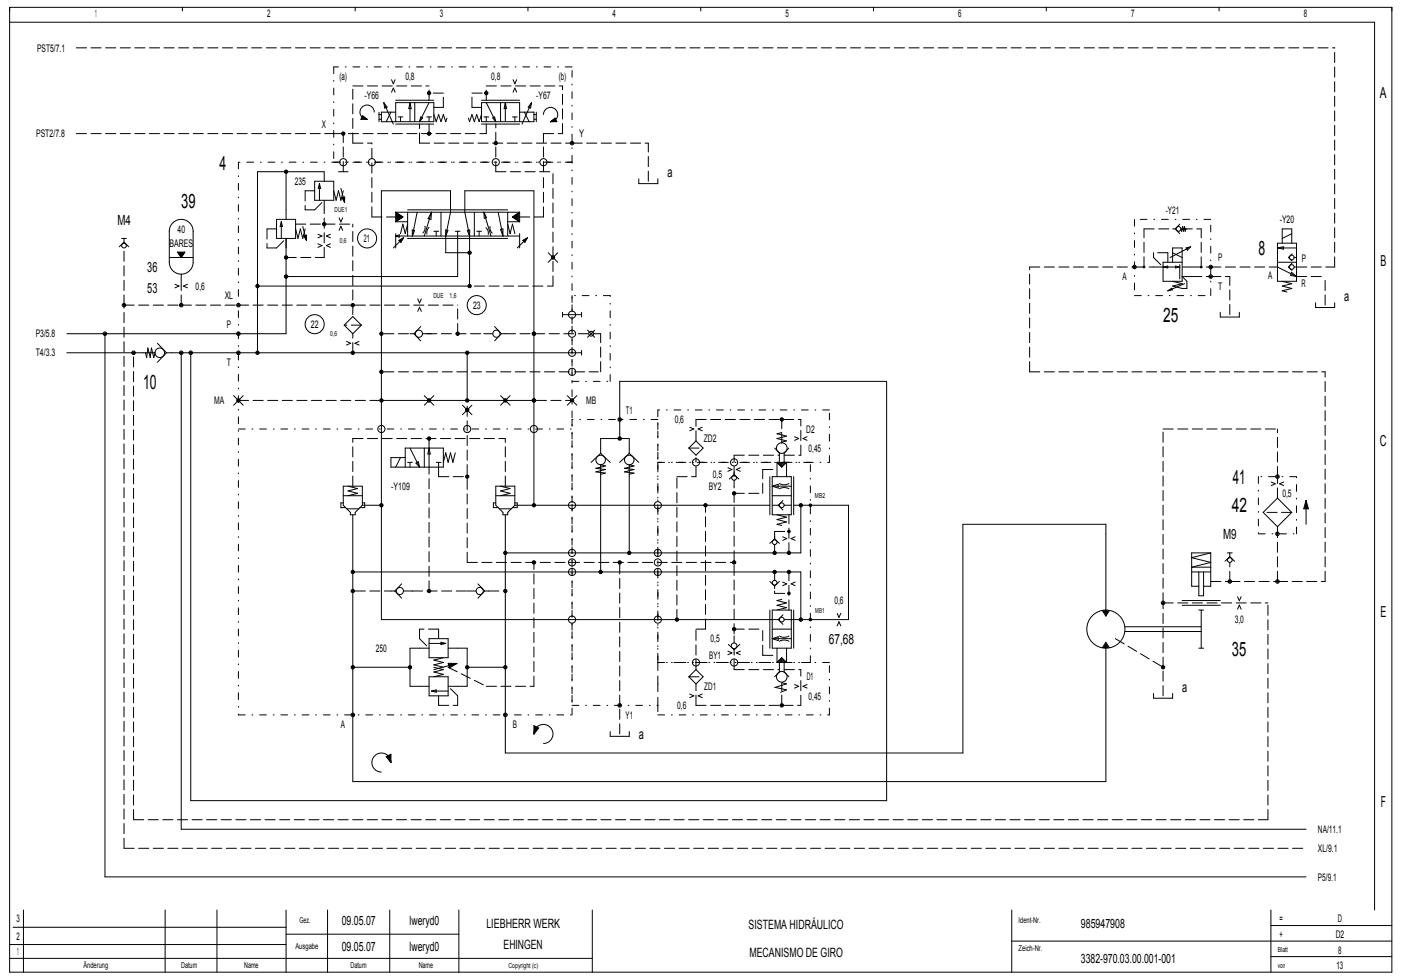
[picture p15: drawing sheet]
<svg xmlns="http://www.w3.org/2000/svg" width="582mm" height="406mm" viewBox="0 0 582 406" stroke-linecap="round" stroke-linejoin="round" font-family="sans-serif">
<defs><g id="words">
<g font-size="8.2">
<text x="91.1" y="70.5">4</text>
<text x="75.3" y="86.3">39</text>
<text x="522.8" y="106.1">8</text>
<text x="483.2" y="133.8">25</text>
<text x="59.4" y="161.6">10</text>
<text x="512.1" y="201.2">41</text>
<text x="511.7" y="212.9">42</text>
<text x="511.8" y="272.4">35</text>
</g>
<g font-size="6.3">
<text x="573.2" y="40.9">A</text>
<text x="573.4" y="110.5">B</text>
<text x="573.3" y="185.2">C</text>
<text x="573.4" y="256.2">E</text>
<text x="573.6" y="335.2">F</text>
</g>
<g font-size="5.8">
<text x="277.2" y="73.6">a</text>
<text x="48.8" y="93.4">M4</text>
<text x="61.2" y="113.2">36</text>
<text x="61.2" y="121.6">53</text>
<text x="558.4" y="125">a</text>
<text x="508.1" y="224">M9</text>
<text x="344.3" y="267.6">67,68</text>
<text x="491.1" y="287.4">a</text>
<text x="265.4" y="307.2">a</text>
</g>
<g font-size="5.3">
<text x="142" y="384.4">09.05.07</text>
<text x="170.2" y="384.4">lweryd0</text>
<text x="202" y="385.8">LIEBHERR WERK</text>
<text x="311" y="386.1">SISTEMA HIDRÁULICO</text>
<text x="449" y="385.8">985947908</text>
<text x="142" y="395.1">09.05.07</text>
<text x="170.2" y="395.1">lweryd0</text>
<text x="209.2" y="394.4">EHINGEN</text>
<text x="311.4" y="397.6">MECANISMO DE GIRO</text>
<text x="449" y="400.2">3382­970.03.00.001­001</text>
</g>
<g font-size="4.4">
<text x="39.5" y="7.1">1</text>
<text x="111" y="7.1">2</text>
<text x="182.8" y="7.1">3</text>
<text x="254.5" y="7.1">4</text>
<text x="326.3" y="7.1">5</text>
<text x="398.1" y="7.1">6</text>
<text x="469.9" y="7.1">7</text>
<text x="541.6" y="7.1">8</text>
<text x="15.4" y="21.4">PST5/7.1</text>
<text x="141" y="33.3">(a)</text>
<text x="168.4" y="33.3">0,8</text>
<text x="204" y="33.3">0,8</text>
<text x="232.1" y="33.3">(b)</text>
<text x="151.5" y="41.2">­Y66</text>
<text x="222.7" y="41.2">­Y67</text>
<text x="133.7" y="53.1">X</text>
<text x="15" y="57.1">PST2/7.8</text>
<text x="240.6" y="57.1">Y</text>
<text x="122.4" y="76.9">235</text>
<text x="484.3" y="88.7">­Y21</text>
<text x="531.6" y="92.7">­Y20</text>
<text x="73.8" y="96.7">40</text>
<text x="151.2" y="100.6">21</text>
<text x="70.4" y="102.5">BARES</text>
<text x="506.1" y="108.5">P</text>
<text x="540.8" y="108.9">P</text>
<text x="466.4" y="116.5">A</text>
<text x="526.8" y="116.1">A</text>
<text x="540.6" y="119.4">R</text>
<text x="81.3" y="120.4">0,6</text>
<text x="93.3" y="124.4">XL</text>
<text x="506.1" y="120.4">T</text>
<text x="196.5" y="128.3">23</text>
<text x="94.3" y="136.3">P</text>
<text x="129.2" y="136.3">22</text>
<text x="14.9" y="140.2">P3/5.8</text>
<text x="14.9" y="148.1">T4/3.3</text>
<text x="94.2" y="152.1">T</text>
<text x="89" y="167.9">MA</text>
<text x="243.5" y="167.9">MB</text>
<text x="260" y="171.9">T1</text>
<text x="280.3" y="175.9">0,6</text>
<text x="334.9" y="179.8">D2</text>
<text x="292.4" y="183.8">ZD2</text>
<text x="335.9" y="187.7">0,45</text>
<text x="162.5" y="203.6">­Y109</text>
<text x="294.4" y="203.6">BY2</text>
<text x="296.1" y="198.6">0,5</text>
<text x="532.7" y="206.5">0,5</text>
<text x="346.6" y="251.1">0,6</text>
<text x="512.9" y="259">3,0</text>
<text x="295.1" y="266.9">0,5</text>
<text x="156.1" y="270.9">250</text>
<text x="294.6" y="273.9">BY1</text>
<text x="292.6" y="286.7">ZD1</text>
<text x="335.1" y="282.8">D1</text>
<text x="335.9" y="290.7">0,45</text>
<text x="259.9" y="298.6">Y1</text>
<text x="281.3" y="294.7">0,6</text>
<text x="141.6" y="302.6">A</text>
<text x="213.1" y="302.6">B</text>
<text x="547.5" y="346.1">NA/11.1</text>
<text x="547.5" y="354.1">XL/9.1</text>
<text x="547.5" y="365.9">P5/9.1</text>
<text x="6.9" y="383.3">3</text>
<text x="531.6" y="383.3">=</text>
<text x="555.7" y="383.3">D</text>
<text x="531.6" y="389.8">+</text>
<text x="554.9" y="389.8">D2</text>
<text x="6.8" y="390.5">2</text>
<text x="7.2" y="397">1</text>
<text x="556" y="396.3">8</text>
<text x="555.2" y="402.7">13</text>
</g>
<g font-size="3.4">
<text x="124.4" y="383.7">Gez.</text>
<text x="423.2" y="383.7">Ident­Nr.</text>
<text x="122.7" y="394.5">Ausgabe</text>
<text x="423.2" y="395.2">Zeich­Nr.</text>
<text x="34.7" y="402.4">Änderung</text>
<text x="75.2" y="402.4">Datum</text>
<text x="101.4" y="402.4">Name</text>
<text x="145.6" y="402.4">Datum</text>
<text x="173.9" y="402.4">Name</text>
</g>
<g font-size="2.9">
<text x="139" y="88.3">DUE1</text>
<text x="141.2" y="101.2">0,6</text>
<text x="180.1" y="123.9">DUE</text>
<text x="186.8" y="123.9">1,6</text>
<text x="137.2" y="139.8">0,6</text>
<text x="338.5" y="207.1">MB2</text>
<text x="338.7" y="254.6">MB1</text>
<text x="530.8" y="395.8">Blatt</text>
<text x="211.2" y="402.3">Copyright (c)</text>
<text x="530.8" y="402.3">von</text>
</g>
</g></defs>
<g fill="none" stroke="#000" stroke-width=".42">
<path d="M4 3.1h574.2v400.9h-574.2zM4 9.2h567v369M75.8 3.1v1.4M147.6 3.1v1.4M219.3 3.1v1.4M291.1 3.1v1.4M362.9 3.1v1.4M434.6 3.1v1.4M506.4 3.1v1.4M162.6 33.1l.8 1.7 .7-1.7M162.6 38.3l.8-1.7 .7 1.7M213.1 33.1l.8 1.7 .7-1.7"/>
<path d="M213.1 38.3l.8-1.7 .7 1.7M150.6 48.1l1.9 1.5h-2.6zM150.7 48.3l1.6 1.2-1.4-.8-.3 .5 1.2 .2-.9-.5-.1 .2 .4 .1-1 .2zM152.2 49.5l-1.9-.1 .5-.9 1.7 1.1M155.5 46.6a2.97 2.97 0 0 0-3-3 2.97 2.97 0 0 0-3 3.1 2.97 2.97 0 0 0 3.1 2.9M157.5 49.6h.9M157.5 47.6h.9M157.5 46.6v4M159.4 42.7l4 8.9M159.4 42.7l1.4 1.8-1 .4zM162.4 46.6l-2 4M164.4 46.6h-6v4h21.8v-7.9h-15.8v7.9"/>
<path d="M164.4 51.6h15.8M164.4 41.7h15.8M165.4 48.6h2M166.4 48.6v2M170.3 42.7l.5 2.4h-1zM170.3 42.7v7.9M172.3 42.7v7.9M174.8 48.6l.8 .4-1.3 1.6zM177.2 48.6h2M178.2 48.6v2M178.2 42.7l-3.9 7.9M180.2 47.6l1 3 1-3 1 3 1-3 1 3 .5-1.5"/>
<path d="M200 51.6h15.9M200 41.7h15.9M200 47.6l-1 3-1-3-1 3-.9-3-1 3-.5-1.5M201 48.6h2M202 48.6v2M202 42.7l4 7.9M204.7 49l.8-.4 .5 2zM207.9 42.7v7.9M209.9 42.7v7.9M209.9 42.7l.5 2.4h-1zM212.9 48.6h2M213.9 48.6v2"/>
<path d="M215.9 46.6h5.9v4h-21.8v-7.9h15.9v7.9M217.8 46.6l2 4M220.8 42.7l-4 8.9M220.8 42.7l-.4 2.2-1-.4zM221.8 49.6h1M221.8 47.6h1M222.8 46.6v4M225.8 47.6a2.97 2.97 0 0 1 3-3 2.97 2.97 0 0 1 2.9 3.1 2.97 2.97 0 0 1-3 2.9M228.7 50.6l1.9-1.5 .7 1.5zM229 50.5l1.5-1.2 .5 1.1-1-.2 .4-.1-.1-.2-.9 .4 1.3-.1-.3-.5zM229 50.5l1.9-.2-.5-.8-1.7 1.1M118.8 71.4v19.8"/>
<path d="M130.7 75.3h7.9v7.9h-7.9zM132.7 76.3v6.9M132.7 76.3l.5 2h-1zM134.7 75.3v-3.9h-27.7v75.2M138.6 79.3l1 3.9 1-3.9 1 3.9 1-3.9M141.6 78.3l1.5 5.7M265.4 74.3v2h7.9v-2M50.5 99.1h2M51.5 99.1v2M114.9 91.2h7.9v7.9h-7.9zM116.9 92.2v6.9M116.9 92.2l.5 1.9h-1z"/>
<path d="M118.8 99.1v39.6h-91M122.8 95.1l1 4 1-4 1 4 1-4M125.8 94.1l1.5 5.8M126.2 98l1.1-.3v2.2zM127 98.7l.1-.6-.4 .1 .4 1 .1-1.3-.7 .2 .8 1.8M132.1 97.3l1.7 .8-1.7 .7M134.7 83.2v4M137.3 97.3l-1.7 .8 1.7 .7M140.9 90.5l.7 1.8 .8-1.8M140.9 95.7l.7-1.7 .8 1.7M142 82.2l1.2-.3-.1 2.1zM142.8 82.9l.1-.7-.3 .1 .4 1.1v-1.4l-.7 .2 .8 1.8"/>
<path d="M164.4 88.2v4M164.4 97.1v5.9M164.4 88.2h51.5M164.4 92.2h4.9M164.4 98.1l1.5-.5v1zM164.4 98.1h51.5M164.4 88.2l3 2-3 2M165.6 90.1l-.2-.1v.3l.7-.2-.9-.5v1.1l1.3-.6-1.5-.9v1.9l1.9-1-2.2-1.4v3l2.4-1.5M165.7 99.9l1.9-1.1-1.1 1.9zM167.6 98.8l-4.2 4.2M167.6 98.8l-1.1 1.7-.6-.6 1.2-.6-.7 .9-.2-.3 .5-.2M169.3 88.2v9.9"/>
<path d="M169.3 99.1h41.6M169.3 87.2h41.6M169.3 93.1l-1 4-.9-4-1 4M171.3 95.6l.9 .1-.9 2.4zM173.3 88.2l-2 9.9M176.5 93.9v1.6l-.8 1.3M178.2 94.5l-.8 1.3v1.5M179.2 88.2l-2.9 9.9M179.2 88.2l-.2 3-1.2-.3zM180.2 96.1h2M181.2 96.1v2M183.2 88.2v9.9"/>
<path d="M185.1 95.6l1 .1-.9 2.4zM185.2 98.1v6.9h9.9M185.2 98.1l1.9-9.9v-8.9h-28.7v178.2h164.9M189.1 96.1h2M190.1 96.1v18.8h-71.3M194.1 95.7l1-.1v2.5zM195.1 98.1l-2-9.9v-8.9h28.7v130.7M195.1 98.1v20.8h-88.1M197 88.2v9.9M198 96.1h2M199 96.1v2M201 88.2l1.1 2.3-.9 .2z"/>
<path d="M201 88.2l3 9.9M201.9 94.6l.8 1.3 .1 1.6M203.6 94.1l.1 1.5 .8 1.3M206.9 88.2l2 9.9M207.9 95.3l1-.2v3zM210.9 92.2h5M210.9 88.2v9.9M210.9 93.1l1 4 1-4 1 4M214.7 90.1l.2-.1v.3l-.7-.2 .9-.5v1.1l-1.3-.6 1.5-.9v1.9l-1.9-1 2.2-1.4v3l-2.4-1.5M215.9 88.2l-3 2 3 2M215.9 88.2v4M215.9 97.1v5.9"/>
<path d="M217.2 99.9l1.9-1.1-1.1 1.9zM219.1 98.8l-4.2 4.2M219.1 98.8l-1.2 1.7-.5-.6 1.2-.6-.7 .9-.3-.3 .6-.2M487.1 95.1h1.1M488.2 95.1l1.9 2M490.1 93.1l-1.9 2M492.6 95.1l-.3 1-.2-2-.5 2-.3-2-.5 2-.2-1h2.5M536.6 97.1l-3.9 2M49.5 102.5l2-1.8 2 1.8M70.3 109v-12.9a5 5 0 0 1 5-4.9 5 5 0 0 1 4.9 4.9v12.9M70.3 107h9.9M70.3 108.9a5 5 0 0 0 4.9 5 5 5 0 0 0 5-4.9"/>
<path d="M72.7 118.1l1.7 .8-1.7 .7M73.8 104.8h3l-1.5 2.2zM75.3 113.9v5M75.4 105.7l-.2-.2 .2 .5 .3-.6h-.8l.5 .9 .6-1.1h-1.4l.8 1.4 1-1.6h-2.2l1.1 1.8M77.9 118.1l-1.7 .8 1.7 .7M132.1 101.3l1.7 .8-1.7 .7M137.3 101.3l-1.7 .8 1.7 .7M227.7 105l4 4M231.7 105l-4 4M483.2 111h6.9M483.2 111l1.9-.4v.7zM487.1 109v-6h4v13.9h-7.9v-7.9h7.9"/>
<path d="M487.1 105l4 2M487.1 116.9l4 1-4 1 4 1M488.4 110.6l1.7 .4-1.7 .3zM490.1 110v5.9M492.1 117.9l-7 3M492.7 103l1.9-.4-1.3 1.4zM494.6 102.6l-8.5 4.4M530.7 101.1h7.9v15.8h-7.9zM530.7 103h7.9M530.7 109h7.9M530.7 103l2.5-.5v1zM530.7 111l7.9 3.9"/>
<path d="M532.7 101.1v-6h3.9v6M532.7 116.9l3.9 1-3.9 1 3.9 1-3.9 1 1.9 .5M535.2 111.1l1.5 1.2M536.5 113.1l2.1 1.8-2.5-.5zM536.7 109.4l-1.5 1.6M536.8 105.5l-1.6 1.5 1.5 1.4M537.6 107h1M537.6 111h1M43.6 138.7v225.7h499M143 135.1l3.6-3.5 3.5 3.5-3.5 3.6zM170.3 138.7h1.7M172 138.7l2.8 3"/>
<path d="M173.5 129.4l.8-1.7 .7 1.7M173.5 124.2l.8 1.7 .7-1.7M174.8 135.7l-2.8 3M175.5 138.7h3.7M201 138.7h3.7M205.5 135.7l2.8 3M208.3 138.7h1.6M208.3 138.7l-2.8 3M233.7 129.8v2M233.7 130.8h7.9M241.6 129.8v2M244.1 137.2l2.9 3"/>
<path d="M247 137.2l-2.9 3M485.1 120.9l1.6-1.1 .3 .6zM506.9 129.8v2h7.9v-2M546.5 125.8v2h7.9v-2M27.8 146.6h36.6l-.5 2-1-4-.5 4-1-4-.5 4-.5-2M65.4 142.6l3.7 4M69.1 146.6h172.5M69.1 146.6l-3.7 4M75.3 146.6v198h467.3M79.2 146.6v186.1h289.1v-174.2h-110.9v23.7M144 141.9l1.7 .7-1.7 .8M149.2 141.9l-1.7 .7 1.7 .8"/>
<path d="M194.1 146.6v19.8M241.6 145.6v2M97.1 164.4l3.9 4M101 164.4l-3.9 4M158.4 166.4h63.4M176.3 164.4l3.9 4M180.2 164.4l-3.9 4M192.1 168.4l4 3.9M196.1 168.4l-4 3.9M207.9 164.4l4 4M211.9 164.4l-4 4M235.7 164.4l3.9 4"/>
<path d="M239.6 164.4l-3.9 4M286.5 177.5l1.7 .8-1.7 .7M291.7 177.5l-1.7 .8 1.7 .7M324.8 179.8l-2 .5 3.9 1-3.9 .9 3.9 1-1.9 .5M166.4 190.2l-2 3.9M168.3 190.2h-5.9v3.9h21.8v-7.9h-15.9v7.9M169.3 192.1h2M170.3 192.1v2M170.3 186.2l4 7.9M172.8 192.4l1-.6 .5 2.3zM176.3 186.2v7.9M178.2 186.2v7.9"/>
<path d="M178.2 186.2l.5 2.5h-1zM181.2 192.1h2M182.2 192.1v2M189.1 188.2l-1 3.9-1-3.9-.9 3.9-1-3.9-1 3.9M249.5 197.1l2-.5-4-.5 4-1-4-.5 4-1-2-.5v44.6M249.5 188.4v-6.2h11.9v6.2M249.5 188.4l-3.9 3.7M249.5 188.4l4 3.7M261.4 197.1l2-.5-4-.5 4-1-4-.5 4-1-2-.5v36.7M261.4 188.4l-4 3.7M261.4 188.4l4 3.7M289.1 183.2l3 3-3 3-2.9-3z"/>
<path d="M302.4 194.4l1.7 .7-1.7 .8M305 196.1v1.1M305 199.6v2.4M305 197.2l1.9 1.9M305 197.2l-2 1.9M307.6 194.4l-1.7 .7 1.7 .8M319.8 198.1v15.8M320.8 198.1h7.9v15.8h-7.9zM321.8 186.2l2 2v3.9M322.8 192.1h3.9M322.8 192.1l2 2 1.9-2M322.8 192.1v6"/>
<path d="M323.3 192.1l1.5 1.5 1.5-1.5M323.9 192.2l.9 .9M324.5 192.1l.3 .5M325.3 192.1l-.5 .4M325.7 192.2l-.9 .8M326.7 192.1v6M327.7 186.2l-2 2v3.9M329.7 198.1v15.8M330.1 181.5l1.7 .7-1.7 .8M335.3 181.5l-1.7 .7 1.7 .8M142.6 209h-1v2h2M142.6 202h7.9v8l-2.9 2.9v1h-2v-1l-3-2.9z"/>
<path d="M142.6 206h7.9M144.1 211.4h4.9M144.6 202l3.9 1-3.9 1 3.9 1-3.9 1M146.6 213.9v110.9h312.8v-55.4M150.5 209h1v2h-2M150.5 210h7.9M206 202h7.9v8l-3 2.9v1h-2v-1l-2.9-2.9zM206 209h-1v2h1.9M206 206h7.9M207.4 211.4h5M207.9 202l4 1-4 1 4 1-4 1M209.9 213.9v99h190.1v-95h59.4v38.1"/>
<path d="M213.9 209h1v2h-2M213.9 210h105.9M320.8 202h7.9M320.8 206h7.9M320.8 202l2.5-.8v1.6zM320.8 210h2.5M322.8 213.9l3.9 1-3.9 1 3.9 1-3.9 1 2 .5M323.3 210l2 1.9M323.8 200.9l2.2 .6 1.7-.6M323.8 203.1l2.2-.5 1.7 .5M325.3 208l-2 2M325.7 210h3"/>
<path d="M329.7 210h22.8v47.5h-26.8M332.7 210v19.8h-122.8M528.1 200.3l1.7 .8-1.7 .7M530.7 207l5.9 5.9-5.9 6-6-6zM533.3 200.3l-1.7 .8 1.7 .7M542.6 208l-.6 3.2h1.3l-.7-2.1-.2 1.9h.6l-.4-1M542.6 208l1 3.4h-2zM542.6 208v9.9M146.6 237.7h186.1v19.8M321.8 222.8v1.1M321.8 226.3v2.5M321.8 238.7v2.4"/>
<path d="M321.8 223.9l-2 1.9M321.8 223.9l2 1.9M325.1 223.1l1.7 .7-1.7 .8M330.3 223.1l-1.7 .7 1.7 .8M495 237.7h8M498 237.7v9.9h2v-9.9M503 229.8h-8v13.8h3M503 229.8l-8 1.9 8 2-8 2h8M503 229.8v13.8h-3M508.9 233.2l2-1.9 2 1.9M509.9 229.8h2M510.9 229.8v1.9"/>
<path d="M162.4 245.6h1.6M164 245.6l2.9 3M166.9 242.6l-2.9 3M167.6 245.6h3.7M194.1 245.6h3.7M198.5 242.6l2.9 3M201.4 245.6h1.6M201.4 245.6l-2.9 3M319.8 253.5v15.9M319.8 241.6l2 1.9M320.8 253.5h7.9v15.9h-7.9zM321.8 243.5v1.1"/>
<path d="M323.3 257.5l2 2M323.8 241.6l-2 1.9M324.8 249.1l-2 .5 3.9 1-3.9 .9 3.9 1-3.9 1M325.1 241.9l1.7 .7-1.7 .8M325.3 255.5l-2 2M329.7 253.5v15.9M330.3 241.9l-1.7 .7 1.7 .8M347.8 254.9l.7 1.7 .8-1.7M457.9 253.7l1.5 2.3M458.3 253.8h2.2l-1.1 1.7zM458.8 254.1h1.2l-.6 .8zM459.3 254.4h.1"/>
<path d="M460.9 253.7l-1.5 2.3M491.1 251.5h15.8M491.1 249.6h15.8M498 253.5h2M499 253.5v15.9M514.1 253.1l.7-1.7 .8 1.7M514.1 248l.7 1.7 .8-1.7M146.6 277.3h23.7M178.2 265.4h8v7.9h-8zM178.2 269.4h-7.9v15.8h7.9M178.2 267.4h7M180.2 277.3l4 1-4 1 4 1-4 .9"/>
<path d="M183.2 266.9l2 .5-2 .5zM184.2 273.3l-4 1 4 1-4 1 4 1M186.2 269.4h7.9v15.8h-7.9M186.2 275.6l3.6 .1-3.1 1.9zM189.8 275.7l-3 1.4-.4-1.2 2.3 .1-1.7 .7-.2-.6 1.1 .1M189.8 275.7l-9.6 2.6M194.1 277.3h15.8M289.1 278.3l3 2.9-3 3-2.9-3zM302.4 270.6l1.7 .7-1.7 .8M302.6 267.8l2.4 2.2M305 264.2v3M305 270v1.3"/>
<path d="M307.3 267.8l-2.3 2.2M307.6 270.6l-1.7 .7 1.7 .8M320.8 265.4h7.9M320.8 265.4l2.5-.8v1.6zM320.8 261.4h7.9M322.8 269.4v5.9M322.8 275.3h3.9M322.8 275.3l2-2 1.9 2M323.3 275.3l1.5-1.5 1.5 1.5M323.8 266.5l2.2-.5 1.7 .5M323.8 264.3l2.2 .5 1.7-.5M323.8 275.3v4l-2 1.9"/>
<path d="M324.8 274.3l-.9 .9M324.8 274.4l.9 .8M324.8 274.8l-.3 .5M324.8 274.9l.5 .4M325.7 275.3v4l2 1.9M326.7 269.4v5.9M347.8 260.1l.7-1.7 .8 1.7M457.9 269.2l1.5-2.3 1.5 2.3M459.4 267.5l1 1.6h-2zM459.4 268l.5 .8h-1zM459.4 268.3l.2 .3h-.4zM467.3 262.4h31.7"/>
<path d="M467.3 260.5h31.7M498 269.4h2M178.2 281.2h8v8h-8zM179.2 287.2l2-.5v1zM179.2 287.2h7M286.5 288.4l1.7 .8-1.7 .7M291.7 288.4l-1.7 .8 1.7 .7M322.3 285.7l4.4 1-2.4 1M324.8 283.7l1.9 .5-4.9 1.5M330.1 284.5l1.7 .7-1.7 .7M335.3 284.5l-1.7 .7 1.7 .7M479.2 288.2v2h7.9v-2"/>
<path d="M160.4 314.4l2-1v3.5zM162.3 316.6l-1.6-2.1 1.5-.7-.5 1.2 .2 .2-.1-.6-.3 .2 .6 1.2-.2-1.7-.7 .4 1.1 1.8-.2-2.5-1.2 .6 1.5 2.3M162.4 317a4 4 0 0 0-3.9-4.1 4 4 0 0 0-4 3.9 4 4 0 0 0 3.9 4M221.8 301.5l2 1-2 2.5zM221.8 305.1a4 4 0 0 1 3.9-4.1 4 4 0 0 1 4 3.9 4 4 0 0 1-3.9 4.1M221.9 304.7l1.6-2.1-1.5-.7 .5 1.2-.2 .2 .1-.6 .3 .2-.6 1.2 .2-1.7 .7 .4-1.1 1.8 .2-2.5 1.2 .6-1.5 2.3M253.5 304v2h7.9v-2M9.7 378.2v25.8M68.6 378.2v25.8M90.1 378.2v25.8M118.8 378.2v25.8M136.1 378.2v25.8"/>
<path d="M161.9 378.2v25.8M190.6 378.2v25.8M246.1 378.2v25.8M420.3 378.2v25.8M528 378.2v25.8M4 398.3h242.1M4 392.5h114.8M5.4 385.3h113.4M118.8 388.2h71.8M420.3 391.1h157.9M528 397.5h50.2M528 384.6h50.2"/>
<circle cx="178.2" cy="38.7" r=".5"/>
<circle cx="178.2" cy="38.7" r=".69"/>
<circle cx="178.2" cy="38.7" r=".2"/>
<circle cx="202" cy="38.7" r=".69"/>
<circle cx="202" cy="38.7" r=".5"/>
<circle cx="202" cy="38.7" r=".2"/>
<circle cx="142.6" cy="55.5" r=".5"/>
<circle cx="142.6" cy="55.5" r=".69"/>
<circle cx="142.6" cy="55.5" r=".2"/>
<circle cx="178.2" cy="55.5" r=".5"/>
<circle cx="178.2" cy="55.5" r=".69"/>
<circle cx="178.2" cy="55.5" r=".2"/>
<circle cx="206" cy="59.5" r=".69"/>
<circle cx="206" cy="59.5" r=".5"/>
<circle cx="206" cy="59.5" r=".2"/>
<circle cx="237.6" cy="59.5" r=".74"/>
<circle cx="237.6" cy="59.5" r=".37"/>
<circle cx="118.8" cy="71.4" r=".5"/>
<circle cx="118.8" cy="71.4" r=".69"/>
<circle cx="118.8" cy="71.4" r=".2"/>
<circle cx="142.6" cy="67.4" r="1.49"/>
<circle cx="154.5" cy="67.4" r="1.49"/>
<circle cx="206" cy="67.4" r="1.49"/>
<circle cx="225.8" cy="67.4" r="1.49"/>
<circle cx="134.7" cy="93.1" r=".5"/>
<circle cx="134.7" cy="93.1" r=".69"/>
<circle cx="134.7" cy="93.1" r=".2"/>
<circle cx="152.5" cy="99.1" r="4"/>
<circle cx="489.6" cy="95.1" r=".99"/>
<circle cx="51.5" cy="102.1" r=".99"/>
<circle cx="107" cy="118.9" r=".69"/>
<circle cx="107" cy="118.9" r=".5"/>
<circle cx="107" cy="118.9" r=".2"/>
<circle cx="118.8" cy="107" r=".5"/>
<circle cx="118.8" cy="114.9" r=".5"/>
<circle cx="118.8" cy="107" r=".69"/>
<circle cx="118.8" cy="114.9" r=".69"/>
<circle cx="118.8" cy="107" r=".2"/>
<circle cx="118.8" cy="114.9" r=".2"/>
<circle cx="195.1" cy="105" r=".69"/>
<circle cx="195.1" cy="118.9" r=".69"/>
<circle cx="195.1" cy="118.9" r=".5"/>
<circle cx="195.1" cy="105" r=".5"/>
<circle cx="195.1" cy="118.9" r=".2"/>
<circle cx="195.1" cy="105" r=".2"/>
<circle cx="229.7" cy="107" r=".69"/>
<circle cx="229.7" cy="107" r=".5"/>
<circle cx="229.7" cy="107" r=".2"/>
<circle cx="471.3" cy="111" r=".74"/>
<circle cx="471.3" cy="111" r=".37"/>
<circle cx="475.2" cy="111" r=".35"/>
<circle cx="475.2" cy="111" r=".1"/>
<circle cx="475.2" cy="111" r=".25"/>
<circle cx="499" cy="111" r=".35"/>
<circle cx="499" cy="111" r=".1"/>
<circle cx="499" cy="111" r=".25"/>
<circle cx="503" cy="114.9" r=".74"/>
<circle cx="503" cy="111" r=".74"/>
<circle cx="503" cy="111" r=".37"/>
<circle cx="503" cy="114.9" r=".37"/>
<circle cx="536.6" cy="111" r=".99"/>
<circle cx="536.6" cy="107" r=".99"/>
<circle cx="43.6" cy="138.7" r=".74"/>
<circle cx="43.6" cy="138.7" r=".37"/>
<circle cx="51.5" cy="126.8" r=".74"/>
<circle cx="51.5" cy="126.8" r=".37"/>
<circle cx="75.3" cy="126.8" r=".74"/>
<circle cx="75.3" cy="126.8" r=".37"/>
<circle cx="99" cy="126.8" r=".74"/>
<circle cx="99" cy="138.7" r=".74"/>
<circle cx="99" cy="138.7" r=".37"/>
<circle cx="99" cy="126.8" r=".37"/>
<circle cx="130.7" cy="134.7" r="4"/>
<circle cx="146.6" cy="126.8" r=".5"/>
<circle cx="146.6" cy="126.8" r=".69"/>
<circle cx="146.6" cy="126.8" r=".2"/>
<circle cx="158.4" cy="138.7" r=".5"/>
<circle cx="158.4" cy="138.7" r=".69"/>
<circle cx="158.4" cy="138.7" r=".2"/>
<circle cx="174" cy="138.7" r="1.49"/>
<circle cx="190.1" cy="138.7" r=".69"/>
<circle cx="190.1" cy="138.7" r=".5"/>
<circle cx="190.1" cy="138.7" r=".2"/>
<circle cx="198" cy="126.8" r="4"/>
<circle cx="206.2" cy="138.7" r="1.49"/>
<circle cx="221.8" cy="138.7" r=".69"/>
<circle cx="221.8" cy="138.7" r=".5"/>
<circle cx="221.8" cy="138.7" r=".2"/>
<circle cx="237.6" cy="138.7" r="1.49"/>
<circle cx="237.6" cy="130.8" r="1.49"/>
<circle cx="245.6" cy="138.7" r=".99"/>
<circle cx="55.5" cy="146.6" r=".74"/>
<circle cx="55.5" cy="146.6" r=".37"/>
<circle cx="66.4" cy="146.6" r="1.98"/>
<circle cx="75.3" cy="146.6" r=".74"/>
<circle cx="75.3" cy="146.6" r=".37"/>
<circle cx="79.2" cy="146.6" r=".74"/>
<circle cx="79.2" cy="146.6" r=".37"/>
<circle cx="99" cy="146.6" r=".74"/>
<circle cx="99" cy="146.6" r=".37"/>
<circle cx="107" cy="146.6" r=".69"/>
<circle cx="107" cy="146.6" r=".5"/>
<circle cx="107" cy="146.6" r=".2"/>
<circle cx="146.6" cy="146.6" r=".5"/>
<circle cx="146.6" cy="146.6" r=".69"/>
<circle cx="146.6" cy="146.6" r=".2"/>
<circle cx="158.4" cy="154.5" r=".5"/>
<circle cx="158.4" cy="154.5" r=".69"/>
<circle cx="158.4" cy="154.5" r=".2"/>
<circle cx="194.1" cy="146.6" r=".69"/>
<circle cx="194.1" cy="146.6" r=".5"/>
<circle cx="194.1" cy="146.6" r=".2"/>
<circle cx="237.6" cy="154.5" r="1.49"/>
<circle cx="237.6" cy="146.6" r="1.49"/>
<circle cx="99" cy="166.4" r=".69"/>
<circle cx="99" cy="166.4" r=".5"/>
<circle cx="99" cy="166.4" r=".2"/>
<circle cx="158.4" cy="178.3" r="1.49"/>
<circle cx="158.4" cy="166.4" r=".5"/>
<circle cx="158.4" cy="166.4" r=".69"/>
<circle cx="158.4" cy="166.4" r=".2"/>
<circle cx="178.2" cy="166.4" r=".5"/>
<circle cx="178.2" cy="166.4" r=".69"/>
<circle cx="178.2" cy="166.4" r=".2"/>
<circle cx="194.1" cy="178.3" r="1.49"/>
<circle cx="194.1" cy="166.4" r=".69"/>
<circle cx="194.1" cy="170.4" r=".69"/>
<circle cx="194.1" cy="166.4" r=".5"/>
<circle cx="194.1" cy="170.4" r=".5"/>
<circle cx="194.1" cy="170.4" r=".2"/>
<circle cx="194.1" cy="166.4" r=".2"/>
<circle cx="209.9" cy="166.4" r=".69"/>
<circle cx="209.9" cy="166.4" r=".5"/>
<circle cx="209.9" cy="166.4" r=".2"/>
<circle cx="221.8" cy="178.3" r="1.49"/>
<circle cx="221.8" cy="166.4" r=".69"/>
<circle cx="221.8" cy="166.4" r=".5"/>
<circle cx="221.8" cy="166.4" r=".2"/>
<circle cx="237.6" cy="166.4" r=".5"/>
<circle cx="237.6" cy="166.4" r=".69"/>
<circle cx="237.6" cy="166.4" r=".2"/>
<circle cx="257.4" cy="174.3" r=".74"/>
<circle cx="257.4" cy="174.3" r=".37"/>
<circle cx="324.8" cy="174.3" r=".69"/>
<circle cx="324.8" cy="174.3" r=".5"/>
<circle cx="324.8" cy="174.3" r=".2"/>
<circle cx="178.2" cy="182.2" r=".5"/>
<circle cx="178.2" cy="182.2" r=".69"/>
<circle cx="178.2" cy="182.2" r=".2"/>
<circle cx="194.1" cy="198.1" r=".69"/>
<circle cx="194.1" cy="198.1" r=".5"/>
<circle cx="194.1" cy="198.1" r=".2"/>
<circle cx="249.5" cy="191.2" r="1.98"/>
<circle cx="257.4" cy="182.2" r=".5"/>
<circle cx="257.4" cy="182.2" r=".69"/>
<circle cx="257.4" cy="182.2" r=".2"/>
<circle cx="261.4" cy="191.2" r="1.98"/>
<circle cx="289.1" cy="192.1" r="1.49"/>
<circle cx="305" cy="192.1" r="1.49"/>
<circle cx="305" cy="198.6" r=".99"/>
<circle cx="324.8" cy="186.2" r="2.22"/>
<circle cx="530.7" cy="198.1" r=".37"/>
<circle cx="530.7" cy="198.1" r=".74"/>
<circle cx="158.4" cy="210" r=".5"/>
<circle cx="158.4" cy="210" r=".69"/>
<circle cx="158.4" cy="210" r=".2"/>
<circle cx="221.8" cy="210" r=".69"/>
<circle cx="221.8" cy="210" r=".5"/>
<circle cx="221.8" cy="210" r=".2"/>
<circle cx="237.6" cy="210" r="1.49"/>
<circle cx="273.3" cy="210" r="1.49"/>
<circle cx="293.1" cy="210" r=".5"/>
<circle cx="293.1" cy="210" r=".69"/>
<circle cx="293.1" cy="210" r=".2"/>
<circle cx="305" cy="205" r=".5"/>
<circle cx="305" cy="205" r=".69"/>
<circle cx="305" cy="205" r=".2"/>
<circle cx="324.8" cy="210" r=".99"/>
<circle cx="332.7" cy="210" r=".69"/>
<circle cx="332.7" cy="210" r=".5"/>
<circle cx="332.7" cy="210" r=".2"/>
<circle cx="336.6" cy="210" r=".52"/>
<circle cx="336.6" cy="210" r=".37"/>
<circle cx="336.6" cy="210" r=".15"/>
<circle cx="146.6" cy="237.7" r=".5"/>
<circle cx="146.6" cy="237.7" r=".69"/>
<circle cx="146.6" cy="237.7" r=".2"/>
<circle cx="209.9" cy="229.8" r=".69"/>
<circle cx="209.9" cy="229.8" r=".5"/>
<circle cx="209.9" cy="229.8" r=".2"/>
<circle cx="221.8" cy="233.7" r=".69"/>
<circle cx="221.8" cy="233.7" r=".5"/>
<circle cx="221.8" cy="233.7" r=".2"/>
<circle cx="237.6" cy="237.7" r="1.49"/>
<circle cx="237.6" cy="229.8" r="1.49"/>
<circle cx="237.6" cy="233.7" r="1.49"/>
<circle cx="249.5" cy="237.7" r=".5"/>
<circle cx="249.5" cy="237.7" r=".69"/>
<circle cx="249.5" cy="237.7" r=".2"/>
<circle cx="257.4" cy="233.7" r=".5"/>
<circle cx="257.4" cy="233.7" r=".69"/>
<circle cx="257.4" cy="233.7" r=".2"/>
<circle cx="261.4" cy="229.8" r=".5"/>
<circle cx="261.4" cy="229.8" r=".69"/>
<circle cx="261.4" cy="229.8" r=".2"/>
<circle cx="273.3" cy="229.8" r="1.49"/>
<circle cx="273.3" cy="237.7" r="1.49"/>
<circle cx="273.3" cy="233.7" r="1.49"/>
<circle cx="305" cy="233.7" r=".5"/>
<circle cx="305" cy="233.7" r=".69"/>
<circle cx="305" cy="233.7" r=".2"/>
<circle cx="321.8" cy="225.3" r=".99"/>
<circle cx="321.8" cy="237.7" r=".69"/>
<circle cx="321.8" cy="229.8" r=".69"/>
<circle cx="321.8" cy="229.8" r=".5"/>
<circle cx="321.8" cy="237.7" r=".5"/>
<circle cx="321.8" cy="237.7" r=".2"/>
<circle cx="321.8" cy="229.8" r=".2"/>
<circle cx="327.7" cy="220.9" r=".52"/>
<circle cx="327.7" cy="237.7" r=".69"/>
<circle cx="327.7" cy="229.8" r=".69"/>
<circle cx="327.7" cy="229.8" r=".5"/>
<circle cx="327.7" cy="237.7" r=".5"/>
<circle cx="327.7" cy="220.9" r=".37"/>
<circle cx="327.7" cy="220.9" r=".15"/>
<circle cx="327.7" cy="237.7" r=".2"/>
<circle cx="327.7" cy="229.8" r=".2"/>
<circle cx="510.9" cy="232.7" r=".99"/>
<circle cx="530.7" cy="221.8" r=".37"/>
<circle cx="530.7" cy="221.8" r=".74"/>
<circle cx="146.6" cy="245.6" r=".5"/>
<circle cx="146.6" cy="245.6" r=".69"/>
<circle cx="146.6" cy="245.6" r=".2"/>
<circle cx="166.1" cy="245.6" r="1.49"/>
<circle cx="178.2" cy="245.6" r=".5"/>
<circle cx="178.2" cy="245.6" r=".69"/>
<circle cx="178.2" cy="245.6" r=".2"/>
<circle cx="199.3" cy="245.6" r="1.49"/>
<circle cx="209.9" cy="245.6" r=".69"/>
<circle cx="209.9" cy="245.6" r=".5"/>
<circle cx="209.9" cy="245.6" r=".2"/>
<circle cx="237.6" cy="257.5" r="1.49"/>
<circle cx="273.3" cy="257.5" r="1.49"/>
<circle cx="281.2" cy="257.5" r=".5"/>
<circle cx="281.2" cy="257.5" r=".69"/>
<circle cx="281.2" cy="257.5" r=".2"/>
<circle cx="321.8" cy="242.1" r=".99"/>
<circle cx="324.8" cy="257.5" r=".99"/>
<circle cx="327.7" cy="246.6" r=".52"/>
<circle cx="327.7" cy="246.6" r=".37"/>
<circle cx="327.7" cy="246.6" r=".15"/>
<circle cx="332.7" cy="257.5" r=".69"/>
<circle cx="332.7" cy="257.5" r=".5"/>
<circle cx="332.7" cy="257.5" r=".2"/>
<circle cx="336.6" cy="257.5" r=".52"/>
<circle cx="336.6" cy="257.5" r=".37"/>
<circle cx="336.6" cy="257.5" r=".15"/>
<circle cx="483.2" cy="250.6" r=".74"/>
<circle cx="483.2" cy="250.6" r=".37"/>
<circle cx="510.9" cy="241.6" r=".37"/>
<circle cx="510.9" cy="241.6" r=".74"/>
<circle cx="530.7" cy="241.6" r=".37"/>
<circle cx="530.7" cy="241.6" r=".74"/>
<circle cx="146.6" cy="277.3" r=".5"/>
<circle cx="146.6" cy="277.3" r=".69"/>
<circle cx="146.6" cy="277.3" r=".2"/>
<circle cx="170.3" cy="277.3" r=".5"/>
<circle cx="170.3" cy="277.3" r=".69"/>
<circle cx="170.3" cy="277.3" r=".2"/>
<circle cx="194.1" cy="277.3" r=".69"/>
<circle cx="194.1" cy="277.3" r=".5"/>
<circle cx="194.1" cy="277.3" r=".2"/>
<circle cx="209.9" cy="277.3" r=".69"/>
<circle cx="209.9" cy="277.3" r=".5"/>
<circle cx="209.9" cy="277.3" r=".2"/>
<circle cx="289.1" cy="275.3" r="1.49"/>
<circle cx="305" cy="275.3" r="1.49"/>
<circle cx="305" cy="268.4" r="1.19"/>
<circle cx="305" cy="261.4" r=".5"/>
<circle cx="305" cy="261.4" r=".69"/>
<circle cx="305" cy="261.4" r=".2"/>
<circle cx="459.4" cy="261.4" r="7.9"/>
<circle cx="483.2" cy="277.3" r=".69"/>
<circle cx="483.2" cy="277.3" r=".5"/>
<circle cx="483.2" cy="277.3" r=".2"/>
<circle cx="146.6" cy="297.1" r=".37"/>
<circle cx="146.6" cy="297.1" r=".74"/>
<circle cx="209.9" cy="297.1" r=".74"/>
<circle cx="209.9" cy="297.1" r=".37"/>
<circle cx="257.4" cy="293.1" r=".37"/>
<circle cx="257.4" cy="293.1" r=".74"/>
<circle cx="324.8" cy="281.2" r="2.22"/>
<circle cx="324.8" cy="293.1" r=".69"/>
<circle cx="324.8" cy="293.1" r=".5"/>
<circle cx="324.8" cy="293.1" r=".2"/>
</g>
<g fill="none" stroke="#000" stroke-width=".42" stroke-dasharray="4.2 1.8">
<path d="M31.7 19.9h522.7M146.6 35.7h31.6M184.2 38.7h-6M196.1 38.7h5.9M202 35.7h31.7M31.7 55.5h106.9M138.6 55.5h63.4M146.6 59.5v-23.8M146.6 59.5h7.9M174.3 59.5v-7.9M174.3 59.5h63.3M178.2 41.7v-6"/>
<path d="M178.2 55.5v-3.9M184.2 44.6v-5.9M184.2 44.6h-4M196.1 44.6v-5.9M196.1 44.6h3.9M202 41.7v-6M202 55.5v-3.9M225.8 55.5h7.9M233.7 55.5v-19.8M237.6 59.5h31.7M126.8 79.3v7.9M130.7 79.3h-3.9"/>
<path d="M140.6 71.4h4M142.6 71.4v-15.9M206 71.4v-19.8M206 71.4h23.7M225.8 71.4v-15.9M269.3 75.3v-15.8M110.9 95.1v7.9M114.9 95.1h-4M122.8 93.1h23.8M126.8 87.2h3.9M130.7 87.2l4-4M154.5 90.2v-30.7"/>
<path d="M154.5 90.2h9.9M215.9 90.2h9.9M225.8 90.2v-16.9M475.2 95.1h11.9M491.1 95.1h7.9M110.9 103h4M114.9 103l3.9-3.9M118.8 107h15.9M134.7 107v-19.8M197 118.9h32.7M229.7 118.9v-47.5M427.7 111h43.6"/>
<path d="M471.3 111h7.9M475.2 111v-15.9M479.2 105v2M479.2 107l4 4M483.2 111h-4M485.1 105h-5.9M485.1 105v4M491.1 114.9l2 2M493.1 116.9v3M493.1 119.9h-2M494.9 111h-3.6M495 114.9h-3.9"/>
<path d="M495 114.9h8M495 111h8M499 111v-15.9M503 114.9h7.9M503 111h27.7M538.6 114.9h11.9M538.6 111h15.8M554.4 111v-91.1M51.5 126.8v-23.8M51.5 126.8h23.8M75.3 126.8v-7.9M75.3 126.8h23.7"/>
<path d="M99 126.8h91.1M146.6 130.8v-37.7M150.1 135.1h-7.1M159.4 138.7h10.9M177.2 138.7h22.8M190.1 138.7v-11.9M209.9 138.7h39.6M510.9 130.8v-15.9M550.5 126.8v-11.9M146.6 146.6v-7.9M159.4 154.5h77.3M238.6 154.5h9.9"/>
<path d="M249.5 154.5v-15.8M427.7 154.5v-43.5M427.7 154.5h122.8M99 166.4h58.5M222.8 166.4h14.8M289.1 174.3h43.6M483.2 178.3h47.5M146.6 182.2h63.3M178.2 186.2v-4M182.2 198.1v-4M182.2 198.1h11.9M281.2 198.1h7.9"/>
<path d="M286.2 186.2h5.9M289.1 198.1v-7.9M289.1 183.2v-8.9M305 198.1v-8.9M305 189.2h18.8M316.8 195.1h6M324.8 184.2v-9.9M325.7 189.2h7M332.7 189.2v-14.9M530.7 198.1v-19.8M146.6 202v-19.8M209.9 202v-19.8"/>
<path d="M305 205h11.8M316.8 205v-9.9M530.7 207v-8.9M536.6 212.9h-11.9M194.1 233.7v-66.3M194.1 233.7h110.9M321.8 229.8v-1M321.8 223.8v-2.9M321.8 220.9h5.9M327.7 229.8v-15.9M530.7 221.8v-2.9M147.6 245.6h14.8"/>
<path d="M171.3 245.6h23.8M178.2 245.6v-51.5M203 245.6h5.9M281.2 257.5v-59.4M321.8 246.6v-1M321.8 246.6h5.9M327.7 253.5v-15.8M483.2 250.6v-72.3M483.2 250.6h43.5M503 241.6h7.9M510.9 241.6v-7.9M510.9 241.6h19.8"/>
<path d="M530.7 241.6v-19.8M530.7 241.6h19.8M550.5 241.6v-87.1M174.3 261.4v4M174.3 265.4l3.9 4M182.2 261.4h-7.9M182.2 265.4v-4M186.2 277.3l15.8 7.9M289.1 278.3v-16.9M289.1 261.4h4M293.1 261.4v-51.4M305 278.3v-7"/>
<path d="M305 263.4v-61.4M305 278.3h18.8M305 261.4h11.8M316.8 272.3v-10.9M316.8 272.3h6M325.7 278.3h7M463.4 265.4l19.8 11.9M483.2 277.3v-26.7M182.2 293.1h7.9M182.2 289.2v3.9M190.1 293.1v-3.9M190.1 289.2l-3.9-4"/>
<path d="M202 285.2h19.8M221.8 285.2v-51.5M257.4 293.1v-59.4M286.2 281.2h5.9M289.1 293.1v-8.9M289.1 293.1h35.7M324.8 293.1v-9.4M325.3 293.1h7.4M332.7 293.1v-14.8M483.2 289.2v-11.9M257.4 305v-11.9M51.5 352.5v-225.7"/>
<path d="M51.5 352.5h491.1M55.5 340.6v-194M55.5 340.6h471.2M526.7 340.6v-90"/>
</g>
<g fill="none" stroke="#000" stroke-width=".42" stroke-dasharray="2.8 2.8 .4 2.8">
<path d="M138.6 27.8v39.6M237.6 27.8h-99M99 67.4v229.7M138.6 67.4h99M237.6 67.4v-39.6M237.6 67.4h-138.6M471.3 91.2v31.6M503 91.2h-31.7M237.6 122.8v35.7M253.5 122.8h-15.9M471.3 122.8h31.7M503 122.8v-31.6"/>
<path d="M237.6 158.5h15.9M253.5 158.5v-35.7M99 178.3h138.6M237.6 174.3v118.8M273.3 174.3h-35.7M273.3 170.4v21.7M344.6 170.4h-71.3M273.3 192.1v83.2M273.3 192.1h71.3M336.6 192.1h-63.3M344.6 192.1v-21.7M522.8 198.1v23.7"/>
<path d="M538.6 198.1h-15.8M522.8 221.8h15.8M538.6 221.8v-23.7M273.3 275.3h63.3M273.3 275.3v21.8M336.6 275.3v-83.2M344.6 275.3h-71.3M99 297.1h138.6M237.6 297.1v-229.7M237.6 293.1h35.7M273.3 293.1v-118.8M273.3 297.1h71.3"/>
<path d="M344.6 297.1v-21.8"/>
</g>
<use href="#words"/>
</svg>
